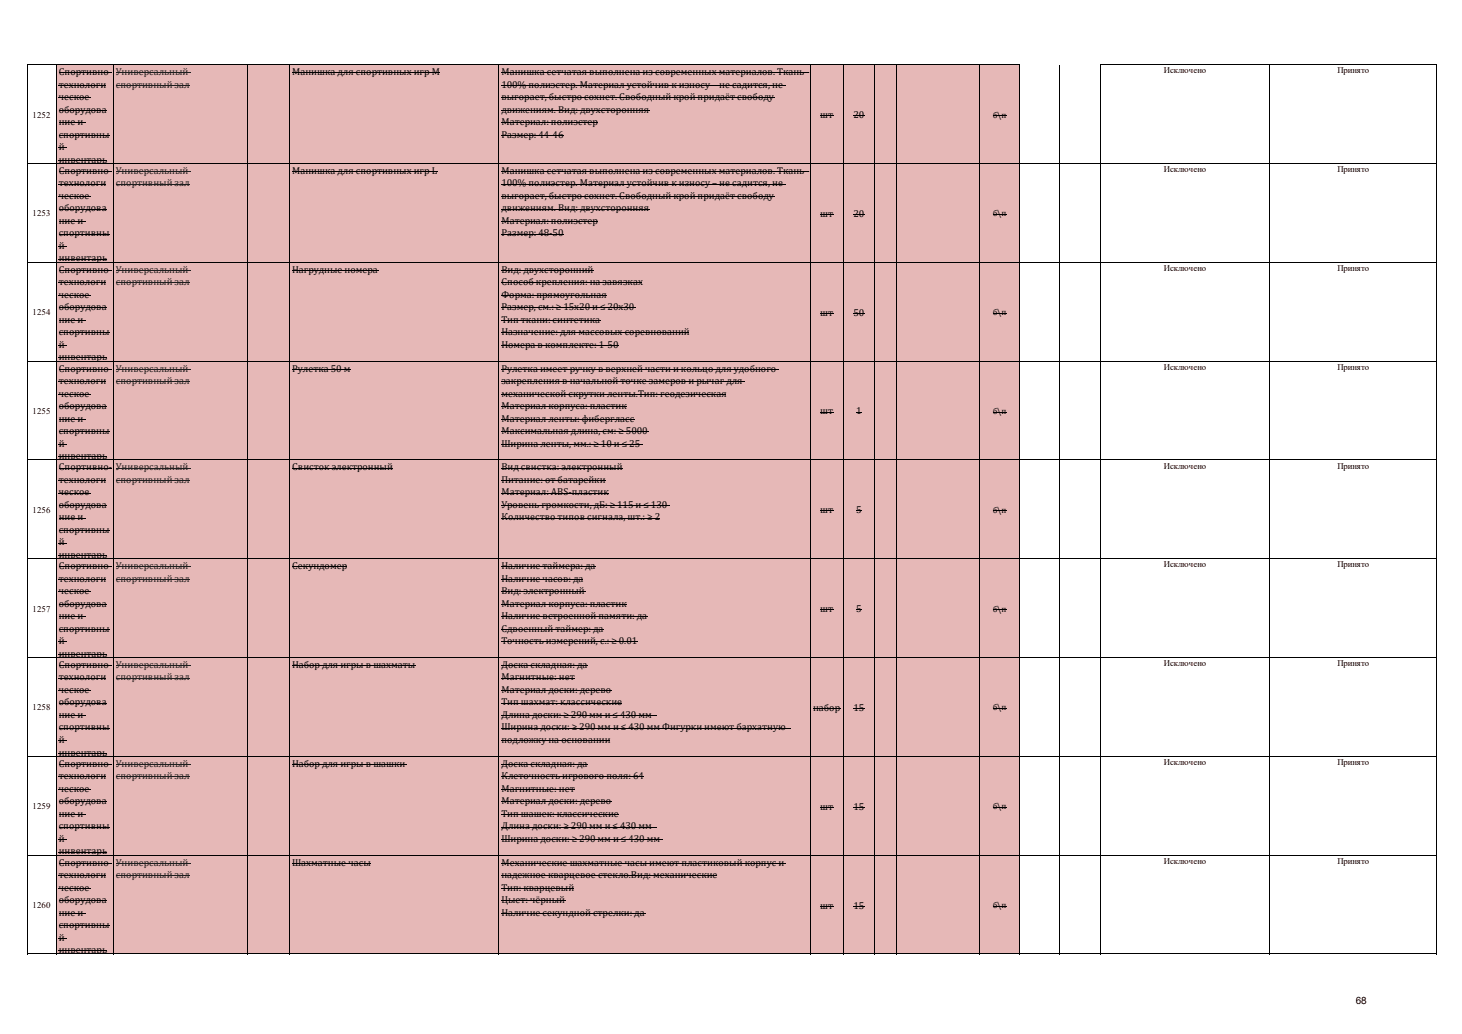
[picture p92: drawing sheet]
<svg xmlns="http://www.w3.org/2000/svg" width="297mm" height="210mm" viewBox="0 0 297 210" stroke-linecap="round" stroke-linejoin="round" font-family="sans-serif">
<defs><g id="words">
<g font-size="2">
<text x="11.9" y="15.2">Спортивно-</text>
<text x="11.9" y="17.8">технологи</text>
<text x="59.3" y="15.2">Манишка для спортивных игр M</text>
<text x="101.8" y="15.2">Манишка сетчатая выполнена из современных материалов. Ткань -</text>
<text x="101.8" y="17.8">100% полиэстер. Материал устойчив к износу – не садится, не</text>
<text x="11.9" y="20.3">ческое</text>
<text x="11.9" y="22.9">оборудова</text>
<text x="101.8" y="20.3">выгорает, быстро сохнет. Свободный крой придаёт свободу</text>
<text x="101.8" y="22.9">движениям. Вид: двухсторонняя</text>
<text x="166.6" y="24">шт</text>
<text x="173.4" y="24">20</text>
<text x="11.9" y="25.4">ние и</text>
<text x="11.9" y="27.9">спортивны</text>
<text x="101.8" y="25.4">Материал: полиэстер</text>
<text x="101.8" y="27.9">Размер: 44-46</text>
<text x="11.9" y="30.5">й</text>
<text x="11.9" y="33">инвентарь</text>
<text x="11.9" y="35.3">Спортивно-</text>
<text x="59.3" y="35.3">Манишка для спортивных игр L</text>
<text x="101.8" y="35.3">Манишка сетчатая выполнена из современных материалов. Ткань -</text>
<text x="11.9" y="37.9">технологи</text>
<text x="11.9" y="40.4">ческое</text>
<text x="101.8" y="37.9">100% полиэстер. Материал устойчив к износу – не садится, не</text>
<text x="101.8" y="40.4">выгорает, быстро сохнет. Свободный крой придаёт свободу</text>
<text x="11.9" y="42.9">оборудова</text>
<text x="11.9" y="45.5">ние и</text>
<text x="101.8" y="42.9">движениям. Вид: двухсторонняя</text>
<text x="101.8" y="45.5">Материал: полиэстер</text>
<text x="166.6" y="44">шт</text>
<text x="173.4" y="44">20</text>
<text x="11.9" y="48">спортивны</text>
<text x="11.9" y="50.6">й</text>
<text x="11.9" y="53.1">инвентарь</text>
<text x="101.8" y="48">Размер: 48-50</text>
<text x="11.9" y="55.4">Спортивно-</text>
<text x="11.9" y="57.9">технологи</text>
<text x="59.3" y="55.4">Нагрудные номера</text>
<text x="101.8" y="55.4">Вид: двухсторонний</text>
<text x="101.8" y="57.9">Способ крепления: на завязках</text>
<text x="11.9" y="60.5">ческое</text>
<text x="11.9" y="63">оборудова</text>
<text x="11.9" y="65.5">ние и</text>
<text x="101.8" y="63">Размер, см.: ≥ 15х20 и ≤ 20х30</text>
<text x="101.8" y="65.5">Тип ткани: синтетика</text>
<text x="101.8" y="60.5">Форма: прямоугольная</text>
<text x="166.6" y="64.1">шт</text>
<text x="173.4" y="64.1">50</text>
<text x="11.9" y="68.1">спортивны</text>
<text x="11.9" y="70.6">й</text>
<text x="101.8" y="68.1">Назначение: для массовых соревнований</text>
<text x="101.8" y="70.6">Номера в комплекте: 1-50</text>
<text x="11.9" y="73.2">инвентарь</text>
<text x="11.9" y="75.4">Спортивно-</text>
<text x="11.9" y="78">технологи</text>
<text x="59.3" y="75.4">Рулетка 50 м</text>
<text x="101.8" y="75.4">Рулетка имеет ручку в верхней части и кольцо для удобного</text>
<text x="101.8" y="78">закрепления в начальной точке замеров и рычаг для</text>
<text x="11.9" y="80.5">ческое</text>
<text x="11.9" y="83.1">оборудова</text>
<text x="101.8" y="80.5">механической скрутки ленты.Тип: геодезическая</text>
<text x="101.8" y="83.1">Материал корпуса: пластик</text>
<text x="11.9" y="85.6">ние и</text>
<text x="11.9" y="88.1">спортивны</text>
<text x="101.8" y="85.6">Материал ленты: фибергласс</text>
<text x="101.8" y="88.1">Максимальная длина, см: ≥ 5000</text>
<text x="166.6" y="84.2">шт</text>
<text x="173.9" y="84.2">1</text>
<text x="11.9" y="90.7">й</text>
<text x="11.9" y="93.2">инвентарь</text>
<text x="11.9" y="95.5">Спортивно-</text>
<text x="59.3" y="95.5">Свисток электронный</text>
<text x="101.8" y="90.7">Ширина ленты, мм.: ≥ 10 и ≤ 25</text>
<text x="101.8" y="95.5">Вид свистка: электронный</text>
<text x="11.9" y="98">технологи</text>
<text x="11.9" y="100.6">ческое</text>
<text x="101.8" y="98">Питание: от батарейки</text>
<text x="101.8" y="100.6">Материал: АВS-пластик</text>
<text x="11.9" y="103.1">оборудова</text>
<text x="11.9" y="105.7">ние и</text>
<text x="101.8" y="103.1">Уровень громкости, дБ: ≥ 115 и ≤ 130</text>
<text x="101.8" y="105.7">Количество типов сигнала, шт.: ≥ 2</text>
<text x="166.6" y="104.2">шт</text>
<text x="173.9" y="104.2">5</text>
<text x="11.9" y="108.2">спортивны</text>
<text x="11.9" y="110.7">й</text>
<text x="11.9" y="113.3">инвентарь</text>
<text x="11.9" y="115.6">Спортивно-</text>
<text x="11.9" y="118.1">технологи</text>
<text x="59.3" y="115.6">Секундомер</text>
<text x="101.8" y="115.6">Наличие таймера: да</text>
<text x="101.8" y="118.1">Наличие часов: да</text>
<text x="11.9" y="120.7">ческое</text>
<text x="11.9" y="123.2">оборудова</text>
<text x="11.9" y="125.7">ние и</text>
<text x="101.8" y="123.2">Материал корпуса: пластик</text>
<text x="101.8" y="125.7">Наличие встроенной памяти: да</text>
<text x="101.8" y="120.7">Вид: электронный</text>
<text x="166.6" y="124.3">шт</text>
<text x="173.9" y="124.3">5</text>
<text x="11.9" y="128.3">спортивны</text>
<text x="11.9" y="130.8">й</text>
<text x="101.8" y="128.3">Сдвоенный таймер: да</text>
<text x="101.8" y="130.8">Точность измерений, с.: ≥ 0.01</text>
<text x="11.9" y="133.4">инвентарь</text>
<text x="11.9" y="135.6">Спортивно-</text>
<text x="59.3" y="135.6">Набор для игры в шахматы</text>
<text x="101.8" y="135.6">Доска складная: да</text>
<text x="11.9" y="138.2">технологи</text>
<text x="11.9" y="140.7">ческое</text>
<text x="11.9" y="143.3">оборудова</text>
<text x="101.8" y="138.2">Магнитные: нет</text>
<text x="101.8" y="140.7">Материал доски: дерево</text>
<text x="101.8" y="143.3">Тип шахмат: классические</text>
<text x="11.9" y="145.8">ние и</text>
<text x="11.9" y="148.3">спортивны</text>
<text x="101.8" y="145.8">Длина доски: ≥ 290 мм и ≤ 430 мм</text>
<text x="101.8" y="148.3">Ширина доски: ≥ 290 мм и ≤ 430 мм Фигурки имеют бархатную</text>
<text x="165.2" y="144.4">набор</text>
<text x="173.4" y="144.4">15</text>
<text x="11.9" y="150.9">й</text>
<text x="11.9" y="153.4">инвентарь</text>
<text x="11.9" y="155.7">Спортивно-</text>
<text x="59.3" y="155.7">Набор для игры в шашки</text>
<text x="101.8" y="150.9">подложку на основании</text>
<text x="101.8" y="155.7">Доска складная: да</text>
<text x="11.9" y="158.2">технологи</text>
<text x="11.9" y="160.8">ческое</text>
<text x="101.8" y="158.2">Клеточность игрового поля: 64</text>
<text x="101.8" y="160.8">Магнитные: нет</text>
<text x="11.9" y="163.3">оборудова</text>
<text x="11.9" y="165.9">ние и</text>
<text x="101.8" y="163.3">Материал доски: дерево</text>
<text x="101.8" y="165.9">Тип шашек: классические</text>
<text x="166.6" y="164.4">шт</text>
<text x="173.4" y="164.4">15</text>
<text x="11.9" y="168.4">спортивны</text>
<text x="11.9" y="170.9">й</text>
<text x="11.9" y="173.5">инвентарь</text>
<text x="101.8" y="168.4">Длина доски: ≥ 290 мм и ≤ 430 мм</text>
<text x="101.8" y="170.9">Ширина доски: ≥ 290 мм и ≤ 430 мм</text>
<text x="11.9" y="175.8">Спортивно-</text>
<text x="11.9" y="178.3">технологи</text>
<text x="59.3" y="175.8">Шахматные часы</text>
<text x="101.8" y="175.8">Механические шахматные часы имеют пластиковый корпус и</text>
<text x="101.8" y="178.3">надежное кварцевое стекло.Вид: механические</text>
<text x="11.9" y="180.9">ческое</text>
<text x="11.9" y="183.4">оборудова</text>
<text x="11.9" y="185.9">ние и</text>
<text x="101.8" y="185.9">Наличие секундной стрелки: да</text>
<text x="101.8" y="180.9">Тип: кварцевый</text>
<text x="101.8" y="183.4">Цыет: чёрный</text>
<text x="166.6" y="184.5">шт</text>
<text x="173.4" y="184.5">15</text>
<text x="11.9" y="188.5">спортивны</text>
<text x="11.9" y="191">й</text>
<text x="11.9" y="193.6">инвентарь</text>
<text x="275.4" y="203.8">68</text>
</g>
<g font-size="2" fill="#1f1f1f">
<text x="23.5" y="15.2">Универсальный</text>
<text x="23.5" y="17.8">спортивный зал</text>
<text x="23.5" y="35.3">Универсальный</text>
<text x="23.5" y="37.9">спортивный зал</text>
<text x="23.5" y="55.4">Универсальный</text>
<text x="23.5" y="57.9">спортивный зал</text>
<text x="23.5" y="75.4">Универсальный</text>
<text x="23.5" y="78">спортивный зал</text>
<text x="23.5" y="95.5">Универсальный</text>
<text x="23.5" y="98">спортивный зал</text>
<text x="23.5" y="115.6">Универсальный</text>
<text x="23.5" y="118.1">спортивный зал</text>
<text x="23.5" y="135.6">Универсальный</text>
<text x="23.5" y="138.2">спортивный зал</text>
<text x="23.5" y="155.7">Универсальный</text>
<text x="23.5" y="158.2">спортивный зал</text>
<text x="23.5" y="175.8">Универсальный</text>
<text x="23.5" y="178.3">спортивный зал</text>
</g>
<g font-size="1.8">
<text x="236.5" y="14.9">Исключено</text>
<text x="271.7" y="14.9">Принято</text>
<text x="6.6" y="23.9">1252</text>
<text x="201.7" y="23.9">б\п</text>
<text x="236.5" y="35">Исключено</text>
<text x="271.7" y="35">Принято</text>
<text x="6.6" y="43.9">1253</text>
<text x="201.7" y="43.9">б\п</text>
<text x="236.5" y="55">Исключено</text>
<text x="271.7" y="55">Принято</text>
<text x="6.6" y="64">1254</text>
<text x="201.7" y="64">б\п</text>
<text x="236.5" y="75.1">Исключено</text>
<text x="271.7" y="75.1">Принято</text>
<text x="6.6" y="84.1">1255</text>
<text x="201.7" y="84.1">б\п</text>
<text x="236.5" y="95.2">Исключено</text>
<text x="271.7" y="95.2">Принято</text>
<text x="6.6" y="104.1">1256</text>
<text x="201.7" y="104.1">б\п</text>
<text x="236.5" y="115.2">Исключено</text>
<text x="271.7" y="115.2">Принято</text>
<text x="6.6" y="124.2">1257</text>
<text x="201.7" y="124.2">б\п</text>
<text x="236.5" y="135.3">Исключено</text>
<text x="271.7" y="135.3">Принято</text>
<text x="6.6" y="144.3">1258</text>
<text x="201.7" y="144.3">б\п</text>
<text x="236.5" y="155.4">Исключено</text>
<text x="271.7" y="155.4">Принято</text>
<text x="6.6" y="164.3">1259</text>
<text x="201.7" y="164.3">б\п</text>
<text x="236.5" y="175.4">Исключено</text>
<text x="271.7" y="175.4">Принято</text>
<text x="6.6" y="184.4">1260</text>
<text x="201.7" y="184.4">б\п</text>
</g>
</g></defs>
<path d="M11.4 13.3h195.8v180.5h-195.8z" fill="#e6b8b7"/>
<g fill="none" stroke="#000" stroke-width=".2">
<path d="M5.5 13v180.8M5.6 13.1h201.6M11.4 13.2v180.6M11.9 14.8h10.8M11.9 17.3h9.6M11.9 19.9h6.6M23 13.2v180.6M50.3 13.2v180.6M58.8 13.2v180.6M59.3 14.8h30.1M101.3 13.2v180.6M101.8 14.8h62.6"/>
<path d="M101.8 17.3h57.9M101.8 19.9h55.7M164.6 13.2v180.6M171.3 13.2v180.6M177.6 13.2v180.6M182.2 13.2v180.6M199 13.2v180.6M207.1 13.2v180.6M215.3 13.1v180.7M223.5 13v180.8M223.6 13.1h68.2M257.8 13.2v180.6"/>
<path d="M291.8 13.2v180.6M5.6 33.2h286.2M11.9 22.4h9.7M11.9 24.9h5.5M11.9 27.5h10.3M11.9 32.6h9.9M11.9 34.8h10.8M11.9 37.4h9.6M11.9 39.9h6.6M59.3 34.8h29.5M101.8 22.4h30.1M101.8 24.9h19.7"/>
<path d="M101.8 27.5h12.8M101.8 34.8h62.6M101.8 37.4h57.9M101.8 39.9h55.7M166.6 23.5h2.7M173.4 23.5h2.2M201.7 23.5h2.8M5.6 53.3h286.2M11.9 42.5h9.7M11.9 45h5.5M11.9 47.5h10.3M11.9 52.6h9.9"/>
<path d="M11.9 54.9h10.8M11.9 57.5h9.6M11.9 60h6.6M59.3 54.9h17.5M101.8 42.5h30.1M101.8 45h19.7M101.8 47.5h12.8M101.8 54.9h18.8M101.8 57.5h28.6M101.8 60h21.4M166.6 43.6h2.7M173.4 43.6h2.2"/>
<path d="M201.7 43.6h2.8M5.6 73.3h286.2M11.9 62.5h9.7M11.9 65.1h5.5M11.9 67.6h10.3M11.9 72.7h9.9M11.9 75h10.8M11.9 77.5h9.6M59.3 75h12M101.8 62.5h27.3M101.8 65.1h20.2M101.8 67.6h38.1"/>
<path d="M101.8 70.2h23.9M101.8 75h56.5M101.8 77.5h49.5M166.6 63.6h2.7M173.4 63.6h2.2M201.7 63.6h2.8M5.6 93.4h286.2M11.9 80.1h6.6M11.9 82.6h9.7M11.9 85.1h5.5M11.9 87.7h10.3M11.9 92.8h9.9"/>
<path d="M11.9 95h10.8M11.9 97.6h9.6M59.3 95h20.5M101.8 80.1h45.7M101.8 82.6h25.5M101.8 85.1h27.1M101.8 87.7h30M101.8 90.2h28.7M101.8 95h24.8M101.8 97.6h21.3M166.6 83.7h2.7M201.7 83.7h2.8"/>
<path d="M5.6 113.5h286.2M11.9 100.1h6.6M11.9 102.7h9.7M11.9 105.2h5.5M11.9 107.7h10.3M11.9 112.8h9.9M11.9 115.1h10.8M11.9 117.6h9.6M59.3 115.1h11.2M101.8 100.1h21.9M101.8 102.7h34.2M101.8 105.2h32.3"/>
<path d="M101.8 115.1h19.3M101.8 117.6h16.7M166.6 103.8h2.7M201.7 103.8h2.8M5.6 133.5h286.2M11.9 120.2h6.6M11.9 122.7h9.7M11.9 125.3h5.5M11.9 127.8h10.3M11.9 132.9h9.9M11.9 135.2h10.8M11.9 137.7h9.6"/>
<path d="M59.3 135.2h25.2M101.8 120.2h17.1M101.8 122.7h25.5M101.8 125.3h29.7M101.8 127.8h20.8M101.8 130.3h27.8M101.8 135.2h17.5M101.8 137.7h15M166.6 123.8h2.7M201.7 123.8h2.8M5.6 153.6h286.2M11.9 140.3h6.6"/>
<path d="M11.9 142.8h9.7M11.9 145.3h5.5M11.9 147.9h10.3M11.9 153h9.9M11.9 155.2h10.8M11.9 157.8h9.6M59.3 155.2h23.2M101.8 140.3h22.4M101.8 142.8h24.5M101.8 145.3h31.5M101.8 147.9h58.9M101.8 150.4h22.2"/>
<path d="M101.8 155.2h17.5M101.8 157.8h29M165.2 143.9h5.5M173.4 143.9h2.2M201.7 143.9h2.8M5.6 173.7h286.2M11.9 160.3h6.6M11.9 162.9h9.7M11.9 165.4h5.5M11.9 167.9h10.3M11.9 173h9.9M11.9 175.3h10.8"/>
<path d="M11.9 177.8h9.6M59.3 175.3h15.9M101.8 160.3h15M101.8 162.9h22.4M101.8 165.4h23.8M101.8 167.9h31.5M101.8 170.5h32.8M101.8 175.3h57.7M101.8 177.8h43.7M166.6 164h2.7M173.4 164h2.2M201.7 164h2.8"/>
<path d="M5.6 193.7h286.2M11.9 180.4h6.6M11.9 182.9h9.7M11.9 185.5h5.5M11.9 188h10.3M11.9 193.1h9.9M101.8 182.9h13.1M101.8 185.5h29.3M101.8 180.4h14.8M166.6 184h2.7M173.4 184h2.2M201.7 184h2.8"/>
</g>
<path d="M11.9 30l1.7 .1zM11.9 50l1.7 .1zM11.9 70.1l1.7 .1zM11.9 90.2l1.7 .1zM173.9 83.7h1.1zM11.9 110.2l1.7 .1zM173.9 103.7l1.1 .1zM11.9 130.3l1.7 .1zM173.9 123.8l1.1 .1zM11.9 150.4l1.7 .1zM11.9 170.4l1.7 .1zM11.9 190.5l1.7 .1z" fill="#000"/>
<g fill="none" stroke="#1f1f1f" stroke-width=".2">
<path d="M23.5 14.8h15.3M23.5 17.3h15M23.5 34.8h15.3M23.5 37.4h15M23.5 54.9h15.3M23.5 57.5h15M23.5 75h15.3M23.5 77.5h15M23.5 95h15.3M23.5 97.6h15M23.5 115.1h15.3M23.5 117.6h15"/>
<path d="M23.5 135.2h15.3M23.5 137.7h15M23.5 155.2h15.3M23.5 157.8h15M23.5 175.3h15.3M23.5 177.8h15"/>
</g>
<use href="#words"/>
</svg>
